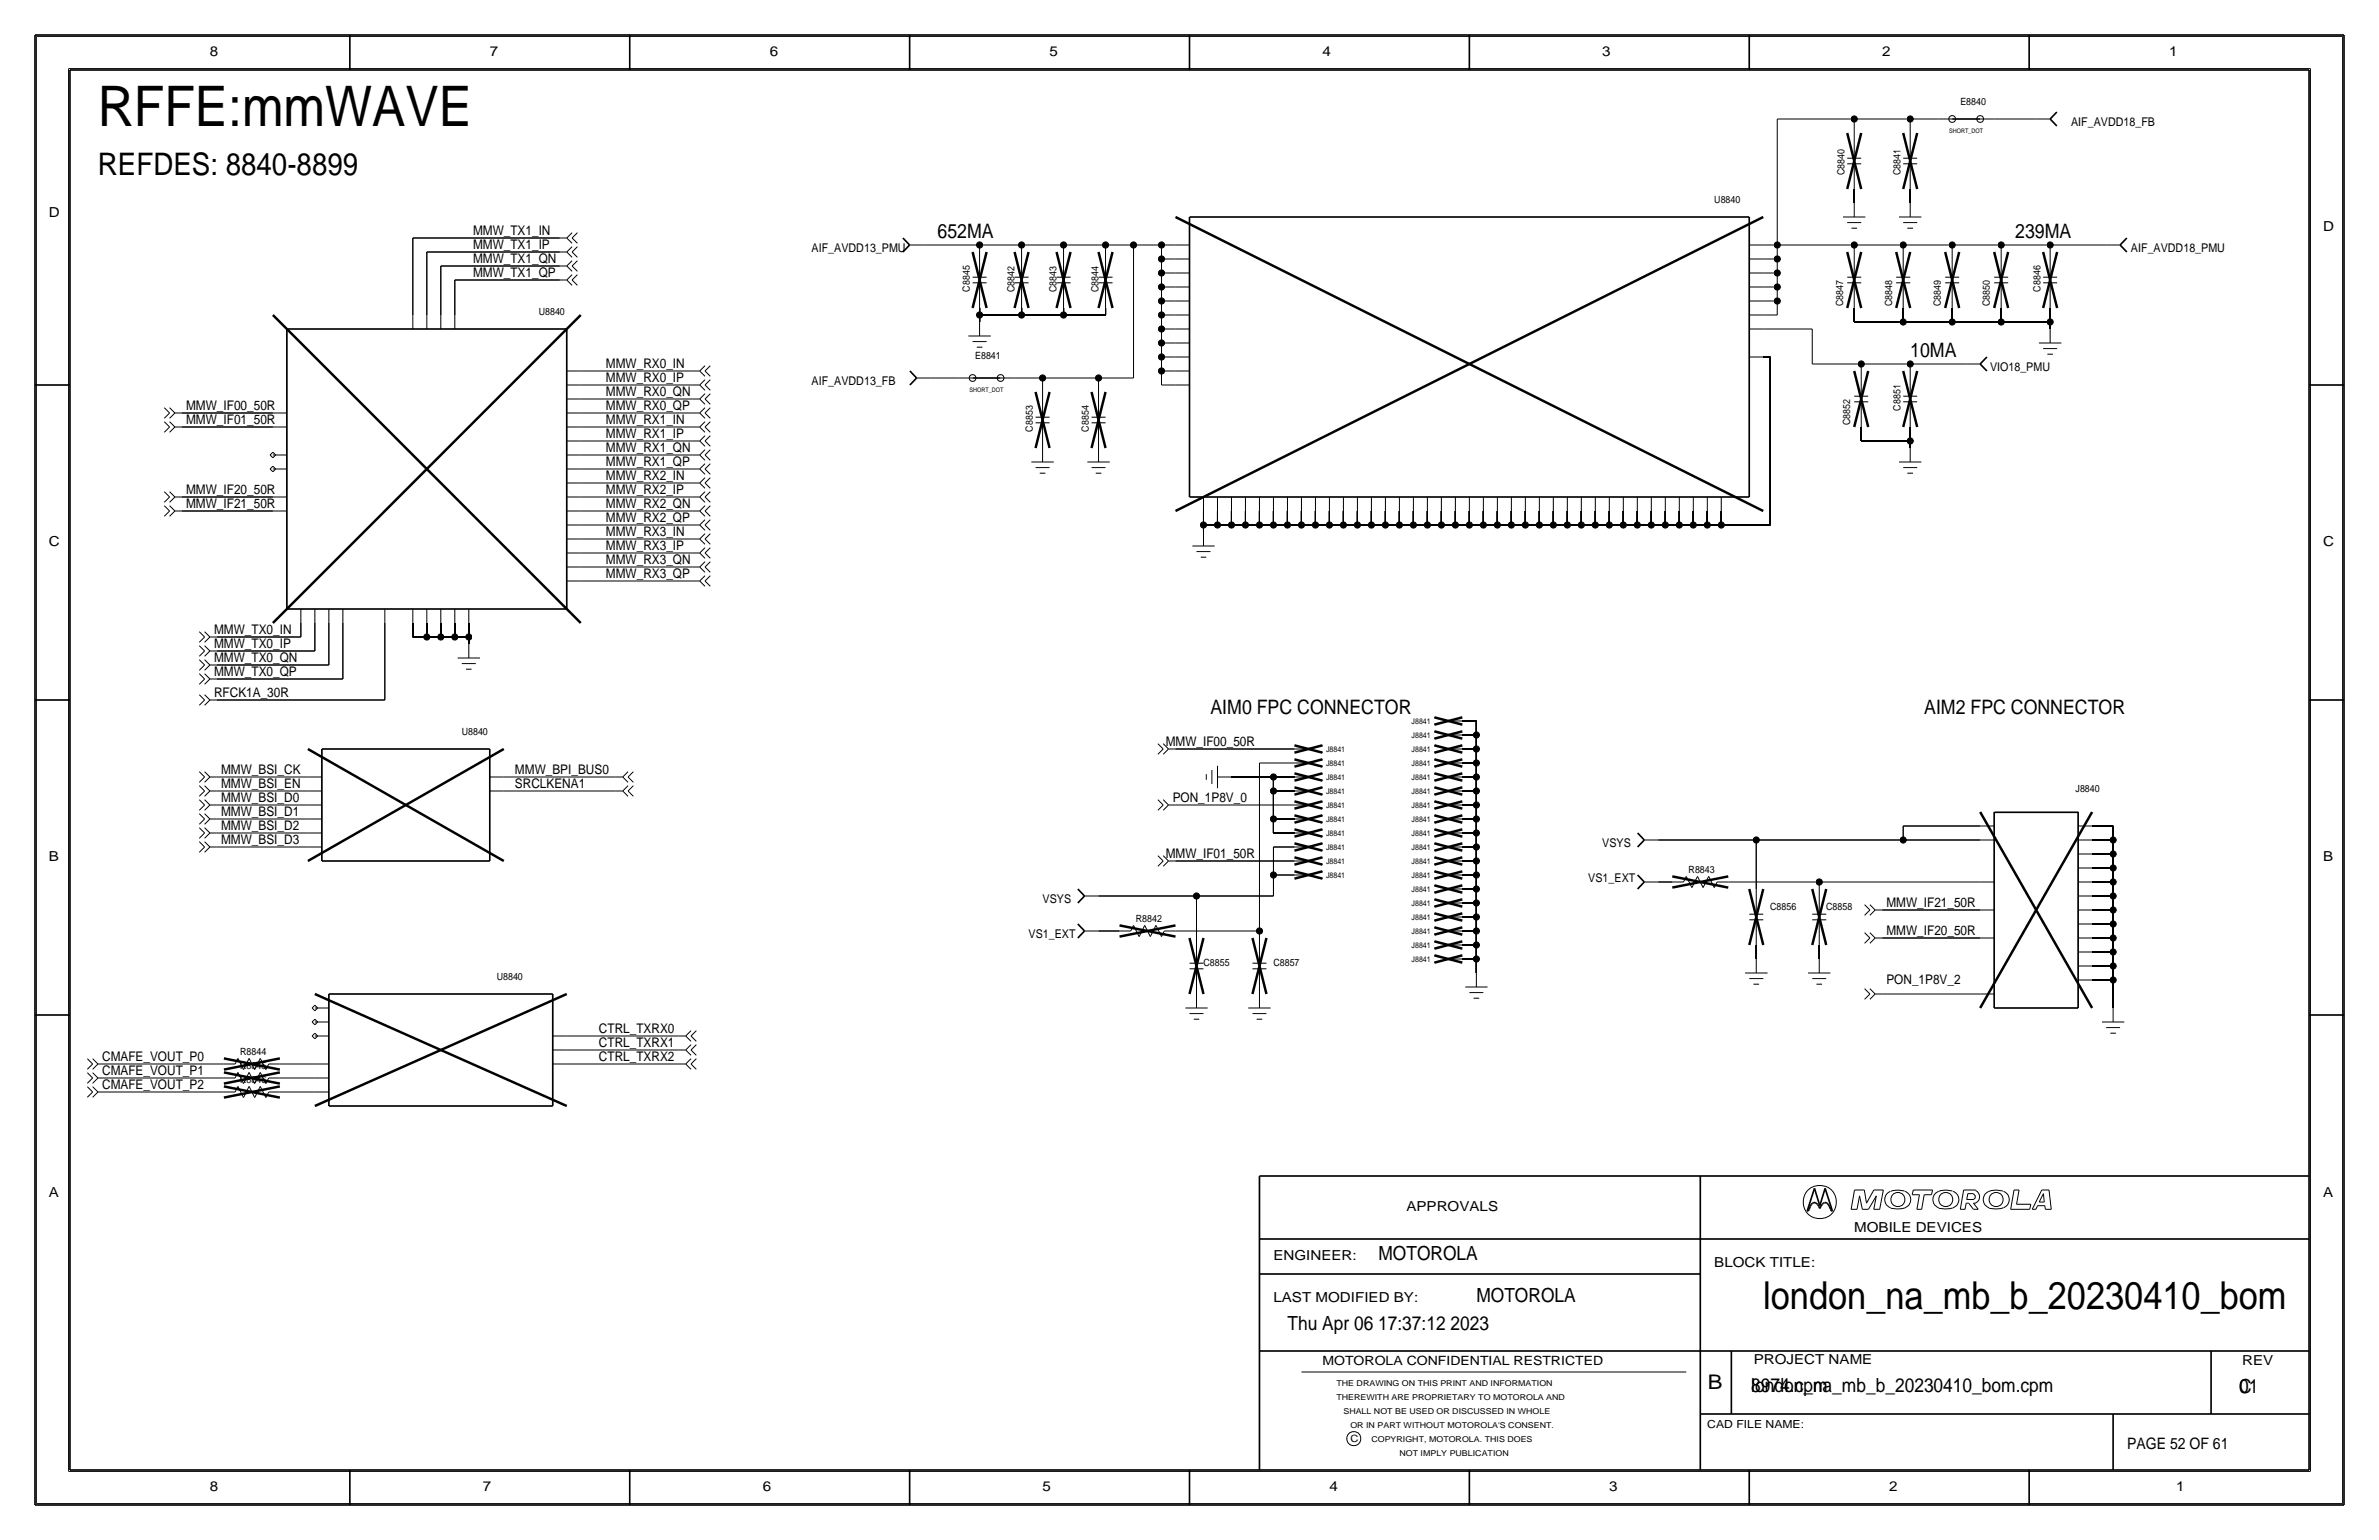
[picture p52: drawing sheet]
<svg xmlns="http://www.w3.org/2000/svg" width="432mm" height="279mm" viewBox="0 0 432 279" stroke-linecap="round" stroke-linejoin="round" font-family="sans-serif">
<defs><g id="words">
<text font-size="10.1" x="17.8" y="22.9">RFFE:mmWAVE</text>
<text font-size="7" x="320" y="237.5">london_na_mb_b_20230410_bom</text>
<text font-size="5.6" x="17.8" y="31.8">REFDES: 8840-8899</text>
<text font-size="3.7" x="310" y="252.1">B</text>
<g font-size="3.6">
<text x="170.2" y="43.2">652MA</text>
<text x="365.8" y="43.2">239MA</text>
<text x="346.7" y="64.8">10MA</text>
<text x="219.7" y="129.5">AIM0 FPC CONNECTOR</text>
<text x="349.2" y="129.5">AIM2 FPC CONNECTOR</text>
</g>
<g font-size="3.5">
<text x="250.2" y="228.6">MOTOROLA</text>
<text x="268" y="236.2">MOTOROLA</text>
<text x="233.7" y="241.3">Thu Apr 06 17:37:12 2023</text>
<text x="317.9" y="252.6">8974.cpm</text>
<text x="317.9" y="252.6">london_na_mb_b_20230410_bom.cpm</text>
<text x="406.4" y="252.7">01</text>
<text x="406.4" y="252.7">C</text>
</g>
<text font-size="2.9" x="386.1" y="262.9">PAGE 52 OF 61</text>
<g font-size="2.5">
<text x="38.1" y="10.2">8</text>
<text x="88.9" y="10.2">7</text>
<text x="139.7" y="10.2">6</text>
<text x="190.5" y="10.2">5</text>
<text x="240" y="10.2">4</text>
<text x="290.8" y="10.2">3</text>
<text x="341.6" y="10.2">2</text>
<text x="393.7" y="10.2">1</text>
<text x="8.9" y="39.4">D</text>
<text x="421.6" y="41.9">D</text>
<text x="8.9" y="99.1">C</text>
<text x="421.6" y="99.1">C</text>
<text x="8.9" y="156.2">B</text>
<text x="421.6" y="156.2">B</text>
<text x="8.9" y="217.2">A</text>
<text x="255.3" y="219.7">APPROVALS</text>
<text x="421.6" y="217.2">A</text>
<text x="336.5" y="223.5">MOBILE DEVICES</text>
<text x="231.1" y="228.6">ENGINEER:</text>
<text x="311.1" y="229.9">BLOCK TITLE:</text>
<text x="231.1" y="236.2">LAST MODIFIED BY:</text>
<text x="318.3" y="247.5">PROJECT NAME</text>
<text x="407" y="247.6">REV</text>
<text x="38.1" y="270.5">8</text>
<text x="87.6" y="270.5">7</text>
<text x="138.4" y="270.5">6</text>
<text x="189.2" y="270.5">5</text>
<text x="241.3" y="270.5">4</text>
<text x="292.1" y="270.5">3</text>
<text x="342.9" y="270.5">2</text>
<text x="395" y="270.5">1</text>
</g>
<g font-size="2.4">
<text x="85.9" y="45.2">MMW_TX1_IP</text>
<text x="85.9" y="47.8">MMW_TX1_QN</text>
<text x="85.9" y="42.7">MMW_TX1_IN</text>
<text x="85.9" y="50.3">MMW_TX1_QP</text>
<text x="110" y="69.3">MMW_RX0_IP</text>
<text x="110" y="66.8">MMW_RX0_IN</text>
<text x="110" y="71.9">MMW_RX0_QN</text>
<text x="33.8" y="77">MMW_IF01_50R</text>
<text x="33.8" y="74.4">MMW_IF00_50R</text>
<text x="110" y="77">MMW_RX1_IN</text>
<text x="110" y="74.4">MMW_RX0_QP</text>
<text x="110" y="79.5">MMW_RX1_IP</text>
<text x="110" y="82">MMW_RX1_QN</text>
<text x="33.8" y="89.7">MMW_IF20_50R</text>
<text x="110" y="84.6">MMW_RX1_QP</text>
<text x="110" y="87.1">MMW_RX2_IN</text>
<text x="110" y="89.7">MMW_RX2_IP</text>
<text x="33.8" y="92.2">MMW_IF21_50R</text>
<text x="110" y="94.7">MMW_RX2_QP</text>
<text x="110" y="92.2">MMW_RX2_QN</text>
<text x="110" y="97.3">MMW_RX3_IN</text>
<text x="110" y="99.8">MMW_RX3_IP</text>
<text x="110" y="104.9">MMW_RX3_QP</text>
<text x="110" y="102.4">MMW_RX3_QN</text>
<text x="38.9" y="117.6">MMW_TX0_IP</text>
<text x="38.9" y="115.1">MMW_TX0_IN</text>
<text x="38.9" y="120.1">MMW_TX0_QN</text>
<text x="38.9" y="122.7">MMW_TX0_QP</text>
<text x="38.9" y="126.5">RFCK1A_30R</text>
<text x="211.6" y="135.4">MMW_IF00_50R</text>
<text x="40.1" y="143">MMW_BSI_EN</text>
<text x="40.1" y="140.5">MMW_BSI_CK</text>
<text x="93.5" y="143">SRCLKENA1</text>
<text x="93.5" y="140.5">MMW_BPI_BUS0</text>
<text x="40.1" y="148.1">MMW_BSI_D1</text>
<text x="40.1" y="145.5">MMW_BSI_D0</text>
<text x="212.9" y="145.5">PON_1P8V_0</text>
<text x="40.1" y="150.6">MMW_BSI_D2</text>
<text x="40.1" y="153.2">MMW_BSI_D3</text>
<text x="211.6" y="155.7">MMW_IF01_50R</text>
<text x="342.4" y="164.6">MMW_IF21_50R</text>
<text x="342.4" y="169.7">MMW_IF20_50R</text>
<text x="342.4" y="178.6">PON_1P8V_2</text>
<text x="108.7" y="187.5">CTRL_TXRX0</text>
<text x="108.7" y="190">CTRL_TXRX1</text>
<text x="18.5" y="192.5">CMAFE_VOUT_P0</text>
<text x="18.5" y="197.6">CMAFE_VOUT_P2</text>
<text x="18.5" y="195.1">CMAFE_VOUT_P1</text>
<text x="108.7" y="192.5">CTRL_TXRX2</text>
</g>
<text font-size="2.3" x="240" y="247.6">MOTOROLA CONFIDENTIAL RESTRICTED</text>
<g font-size="2.2">
<text x="375.9" y="22.9">AIF_AVDD18_FB</text>
<text x="147.3" y="45.7">AIF_AVDD13_PMU</text>
<text x="386.8" y="45.7">AIF_AVDD18_PMU</text>
<text x="147.3" y="69.9">AIF_AVDD13_FB</text>
<text x="361.2" y="67.3">VIO18_PMU</text>
<text x="290.8" y="153.7">VSYS</text>
<text x="288.3" y="160">VS1_EXT</text>
<text x="189.2" y="163.8">VSYS</text>
<text x="186.7" y="170.2">VS1_EXT</text>
</g>
<text font-size="2" x="309.9" y="259.1">CAD FILE NAME:</text>
<g font-size="1.8">
<text x="355.8" y="19.1">E8840</text>
<text x="334.8" y="31.8" transform="rotate(-90 334.8 31.8)">C8840</text>
<text x="344.9" y="31.8" transform="rotate(-90 344.9 31.8)">C8841</text>
<text x="311.1" y="36.8">U8840</text>
<text x="176" y="52.9" transform="rotate(-90 176 52.9)">C8845</text>
<text x="184.1" y="53" transform="rotate(-90 184.1 53)">C8842</text>
<text x="191.8" y="53" transform="rotate(-90 191.8 53)">C8843</text>
<text x="199.4" y="53" transform="rotate(-90 199.4 53)">C8844</text>
<text x="370.3" y="52.9" transform="rotate(-90 370.3 52.9)">C8846</text>
<text x="97.8" y="57.2">U8840</text>
<text x="334.5" y="55.5" transform="rotate(-90 334.5 55.5)">C8847</text>
<text x="343.4" y="55.5" transform="rotate(-90 343.4 55.5)">C8848</text>
<text x="352.3" y="55.5" transform="rotate(-90 352.3 55.5)">C8849</text>
<text x="361.2" y="55.5" transform="rotate(-90 361.2 55.5)">C8850</text>
<text x="177" y="65.2">E8841</text>
<text x="335.8" y="77.1" transform="rotate(-90 335.8 77.1)">C8852</text>
<text x="344.9" y="74.5" transform="rotate(-90 344.9 74.5)">C8851</text>
<text x="187.5" y="78.3" transform="rotate(-90 187.5 78.3)">C8853</text>
<text x="197.6" y="78.3" transform="rotate(-90 197.6 78.3)">C8854</text>
<text x="83.8" y="133.4">U8840</text>
<text x="376.7" y="143.7">J8840</text>
<text x="306.5" y="158.4">R8843</text>
<text x="206.2" y="167.3">R8842</text>
<text x="321.3" y="165.1">C8856</text>
<text x="331.5" y="165.1">C8858</text>
<text x="90.2" y="177.8">U8840</text>
<text x="218.4" y="175.3">C8855</text>
<text x="231.1" y="175.3">C8857</text>
<text x="43.6" y="191.4">R8844</text>
<text x="43.6" y="196.5">R8846</text>
<text x="43.6" y="194">R8845</text>
<text x="245.1" y="261.6">C</text>
</g>
<g font-size="1.5">
<text x="242.6" y="251.5">THE DRAWING ON THIS PRINT AND INFORMATION</text>
<text x="242.6" y="254">THEREWITH ARE PROPRIETARY TO MOTOROLA AND</text>
<text x="243.8" y="256.5">SHALL NOT BE USED OR DISCUSSED IN WHOLE</text>
<text x="245.1" y="259.1">OR IN PART WITHOUT MOTOROLA'S CONSENT.</text>
<text x="248.9" y="261.6">COPYRIGHT, MOTOROLA. THIS DOES</text>
<text x="254" y="264.2">NOT IMPLY PUBLICATION</text>
</g>
<g font-size="1.4">
<text x="256.2" y="131.4">J8841</text>
<text x="240.7" y="136.5">J8841</text>
<text x="256.2" y="136.5">J8841</text>
<text x="256.2" y="134">J8841</text>
<text x="240.7" y="141.6">J8841</text>
<text x="240.7" y="139">J8841</text>
<text x="256.2" y="141.6">J8841</text>
<text x="256.2" y="139">J8841</text>
<text x="240.7" y="146.7">J8841</text>
<text x="240.7" y="149.2">J8841</text>
<text x="240.7" y="144.1">J8841</text>
<text x="256.2" y="149.2">J8841</text>
<text x="256.2" y="146.7">J8841</text>
<text x="256.2" y="144.1">J8841</text>
<text x="240.7" y="151.7">J8841</text>
<text x="240.7" y="154.3">J8841</text>
<text x="256.2" y="154.3">J8841</text>
<text x="256.2" y="151.7">J8841</text>
<text x="240.7" y="159.4">J8841</text>
<text x="240.7" y="156.8">J8841</text>
<text x="256.2" y="161.9">J8841</text>
<text x="256.2" y="156.8">J8841</text>
<text x="256.2" y="159.4">J8841</text>
<text x="256.2" y="167">J8841</text>
<text x="256.2" y="164.4">J8841</text>
<text x="256.2" y="169.5">J8841</text>
<text x="256.2" y="172.1">J8841</text>
<text x="256.2" y="174.6">J8841</text>
</g>
<g font-size="1.1">
<text x="353.8" y="24.1">SHORT_DOT</text>
<text x="176" y="71.1">SHORT_DOT</text>
</g>
</g></defs>
<!-- layer: Nets -->
<g fill="none" stroke="#000" stroke-width=".18">
<path d="M322.6 21.6h13.9zM322.6 21.6v22.8zM336.5 34.3v2.5zM336.5 21.6v2.5zM336.5 21.6h10.2zM346.7 34.3v2.5zM346.7 21.6h5.1zM346.7 21.6v2.5zM361.9 21.6h7.7zM74.9 43.2v14zM74.9 43.2h26.7zM77.5 45.7v11.5z"/>
<path d="M77.5 45.7h24.1zM80 48.3v8.9zM80 48.3h21.6zM82.5 50.8v6.4zM82.5 50.8h19.1zM167.6 44.4h10.2zM177.8 57.2v1.2zM177.8 55.9v1.3zM177.8 57.2h7.6zM177.8 44.4v1.3zM177.8 44.4h7.6zM185.4 55.9v1.3z"/>
<path d="M185.4 57.2h7.6zM185.4 44.4v1.3zM185.4 44.4h7.6zM193 55.9v1.3zM193 57.2h7.7zM193 44.4v1.3zM193 44.4h7.7zM200.7 55.9v1.3zM200.7 44.4v1.3zM200.7 44.4h5zM205.7 44.4v24.2zM205.7 44.4h5.1z"/>
<path d="M210.8 44.4h2.6zM210.8 44.4v2.6zM210.8 47h2.6zM210.8 47v2.5zM210.8 49.5h2.6zM210.8 49.5v2.6zM210.8 52.1h2.6zM210.8 52.1v2.5zM210.8 54.6h2.6zM210.8 54.6v2.6zM210.8 57.2h2.6zM210.8 57.2v2.5z"/>
<path d="M210.8 59.7h2.6zM210.8 59.7v2.5zM320 59.7h8.9zM320 44.4h2.6zM320 47h2.6zM320 49.5h2.6zM320 52.1h2.6zM320 54.6h2.6zM320 57.2h2.6zM322.6 44.4h13.9zM322.6 44.4v2.6zM322.6 47v2.5z"/>
<path d="M322.6 49.5v2.6zM322.6 52.1v2.5zM322.6 54.6v2.6zM328.9 59.7v6.3zM336.5 55.9v2.5zM336.5 58.4h8.9zM336.5 44.4v1.3zM336.5 44.4h8.9zM345.4 55.9v2.5zM345.4 58.4h8.9zM345.4 44.4v1.3zM345.4 44.4h8.9z"/>
<path d="M354.3 55.9v2.5zM354.3 58.4h8.9zM354.3 44.4v1.3zM354.3 44.4h8.9zM363.2 55.9v2.5zM363.2 58.4h8.9zM363.2 44.4v1.3zM363.2 44.4h8.9zM372.1 58.4v1.3zM372.1 55.9v2.5zM372.1 44.4v1.3zM372.1 44.4h10.2z"/>
<path d="M33 77.5h16.5zM33 74.9h16.5zM105.4 67.3h20.3zM105.4 69.8h20.3zM105.4 74.9h20.3zM105.4 77.5h20.3zM105.4 72.4h20.3zM168.9 68.6h5.1zM184.1 68.6h5.1zM189.2 68.6v2.5zM189.2 68.6h10.2zM199.4 68.6v2.5z"/>
<path d="M199.4 68.6h6.3zM210.8 62.2h2.6zM210.8 64.8h2.6zM210.8 62.2v2.6zM210.8 64.8v2.5zM210.8 67.3h2.6zM210.8 67.3v2.5zM210.8 69.8h2.6zM320 64.8h1.3zM321.3 64.8v30.4zM328.9 66h8.9zM337.8 77.5v2.5z"/>
<path d="M337.8 66v1.3zM337.8 66h8.9zM346.7 77.5v2.5zM346.7 66v1.3zM346.7 66h10.2zM33 92.7h16.5zM33 90.2h16.5zM105.4 82.5h20.3zM105.4 85.1h20.3zM105.4 97.8h20.3zM105.4 80h20.3zM105.4 90.2h20.3z"/>
<path d="M105.4 87.6h20.3zM105.4 92.7h20.3zM105.4 95.2h20.3zM218.4 95.2v1.3zM218.4 92.7v2.5zM218.4 95.2h2.6zM221 92.7v2.5zM221 95.2h2.5zM223.5 92.7v2.5zM223.5 95.2h2.6zM226.1 92.7v2.5zM226.1 95.2h2.5z"/>
<path d="M228.6 92.7v2.5zM228.6 95.2h2.5zM231.1 92.7v2.5zM231.1 95.2h2.6zM233.7 92.7v2.5zM233.7 95.2h2.5zM236.2 92.7v2.5zM236.2 95.2h2.6zM238.8 92.7v2.5zM238.8 95.2h2.5zM241.3 92.7v2.5zM241.3 95.2h2.5z"/>
<path d="M243.8 92.7v2.5zM243.8 95.2h2.6zM246.4 92.7v2.5zM246.4 95.2h2.5zM248.9 92.7v2.5zM248.9 95.2h2.6zM251.5 92.7v2.5zM251.5 95.2h2.5zM254 95.2h2.5zM254 92.7v2.5zM256.5 92.7v2.5zM256.5 95.2h2.6z"/>
<path d="M259.1 92.7v2.5zM259.1 95.2h2.5zM261.6 92.7v2.5zM261.6 95.2h2.6zM264.2 95.2h2.5zM264.2 92.7v2.5zM266.7 92.7v2.5zM266.7 95.2h2.5zM269.2 92.7v2.5zM269.2 95.2h2.6zM271.8 92.7v2.5zM271.8 95.2h2.5z"/>
<path d="M274.3 92.7v2.5zM274.3 95.2h2.6zM276.9 92.7v2.5zM276.9 95.2h2.5zM279.4 92.7v2.5zM279.4 95.2h2.5zM281.9 92.7v2.5zM281.9 95.2h2.6zM284.5 92.7v2.5zM284.5 95.2h2.5zM287 92.7v2.5zM287 95.2h2.6z"/>
<path d="M289.6 92.7v2.5zM289.6 95.2h2.5zM292.1 92.7v2.5zM292.1 95.2h2.5zM294.6 92.7v2.5zM294.6 95.2h2.6zM297.2 92.7v2.5zM297.2 95.2h2.5zM299.7 95.2h2.6zM299.7 92.7v2.5zM302.3 92.7v2.5zM302.3 95.2h2.5z"/>
<path d="M304.8 92.7v2.5zM304.8 95.2h2.5zM307.3 92.7v2.5zM307.3 95.2h2.6zM309.9 92.7v2.5zM309.9 95.2h2.5zM312.4 92.7v2.5zM312.4 95.2h8.9zM337.8 80h8.9zM346.7 80v1.3zM39.4 118.1h17.7zM39.4 115.6h15.2z"/>
<path d="M54.6 113v2.6zM57.1 113v5.1zM59.7 113v7.7zM62.2 113v10.2zM69.8 113v14zM74.9 115.6h2.6zM74.9 113v2.6zM77.5 115.6h2.5zM77.5 113v2.6zM80 115.6h2.5zM80 113v2.6zM82.5 115.6h2.6z"/>
<path d="M82.5 113v2.6zM85.1 115.6v1.2zM85.1 113v2.6zM105.4 105.4h20.3zM105.4 102.9h20.3zM105.4 100.3h20.3zM39.4 127h30.4zM39.4 123.2h22.8zM39.4 120.7h20.3zM213.4 135.9h21.5zM228.6 138.4v30.5zM228.6 138.4h6.3z"/>
<path d="M265.4 138.4h2.6zM265.4 135.9h2.6zM265.4 130.8h2.6zM265.4 133.3h2.6zM268 138.4v2.6zM268 135.9v2.5zM268 133.3v2.6zM268 130.8v2.5zM39.4 148.6h16.5zM39.4 153.7h16.5zM39.4 143.5h16.5zM39.4 151.1h16.5z"/>
<path d="M39.4 146h16.5zM39.4 141h16.5zM91.4 141h20.4zM91.4 143.5h20.4zM213.4 146h21.5zM213.4 156.2h21.5zM223.5 141h7.6zM231.1 151.1h3.8zM231.1 148.6v2.5zM231.1 148.6h3.8zM231.1 143.5v5.1zM231.1 143.5h3.8z"/>
<path d="M231.1 141v2.5zM231.1 141h3.8zM231.1 158.8v3.8zM231.1 158.8h3.8zM231.1 153.7v5.1zM231.1 153.7h3.8zM265.4 158.8h2.6zM265.4 156.2h2.6zM265.4 153.7h2.6zM265.4 151.1h2.6zM265.4 148.6h2.6zM265.4 146h2.6z"/>
<path d="M265.4 143.5h2.6zM265.4 141h2.6zM268 158.8v2.5zM268 156.2v2.6zM268 153.7v2.5zM268 151.1v2.6zM268 148.6v2.5zM268 146v2.6zM268 143.5v2.5zM268 141v2.5zM301 152.4h17.8zM318.8 152.4v8.9z"/>
<path d="M318.8 152.4h26.6zM345.4 149.9h14zM345.4 149.9v2.5zM345.4 152.4h14zM379.7 157.5h3.8zM379.7 154.9h3.8zM379.7 152.4h3.8zM379.7 149.9h3.8zM383.5 157.5v2.5zM383.5 154.9v2.6zM383.5 152.4v2.5zM383.5 149.9v2.5z"/>
<path d="M199.4 168.9h3.8zM199.4 162.6h17.8zM213.4 168.9h15.2zM217.2 162.6v7.6zM217.2 162.6h13.9zM228.6 168.9v1.3zM265.4 174h2.6zM265.4 171.4h2.6zM265.4 168.9h2.6zM265.4 166.4h2.6zM265.4 163.8h2.6zM265.4 161.3h2.6z"/>
<path d="M268 174v2.5zM268 171.4v2.6zM268 168.9v2.5zM268 166.4v2.5zM268 163.8v2.6zM268 161.3v2.5zM301 160h2.5zM313.7 160h16.5zM318.8 171.4v2.6zM330.2 171.4v2.6zM330.2 160v1.3zM330.2 160h29.2z"/>
<path d="M341.6 165.1h17.8zM341.6 170.2h17.8zM379.7 177.8h3.8zM379.7 175.3h3.8zM379.7 172.7h3.8zM379.7 170.2h3.8zM379.7 167.6h3.8zM379.7 165.1h3.8zM379.7 162.6h3.8zM379.7 160h3.8zM383.5 177.8v5.1zM383.5 175.3v2.5z"/>
<path d="M383.5 172.7v2.6zM383.5 170.2v2.5zM383.5 167.6v2.6zM383.5 165.1v2.5zM383.5 162.6v2.5zM383.5 160v2.6zM19 198.1h21.6zM19 193h21.6zM19 195.6h21.6zM50.8 193h6.3zM50.8 198.1h6.3zM50.8 195.6h6.3z"/>
<path d="M102.9 190.5h20.3zM102.9 193h20.3zM102.9 188h20.3zM341.6 180.3h17.8z"/>
</g>
<g fill="#000" stroke="#000" stroke-width=".18">
<circle cx="336.5" cy="21.6" r=".56"/>
<circle cx="346.7" cy="21.6" r=".56"/>
<circle cx="177.8" cy="44.4" r=".56"/>
<circle cx="177.8" cy="57.1" r=".56"/>
<circle cx="185.4" cy="57.1" r=".56"/>
<circle cx="185.4" cy="44.4" r=".56"/>
<circle cx="193" cy="57.1" r=".56"/>
<circle cx="193" cy="44.4" r=".56"/>
<circle cx="200.7" cy="44.4" r=".56"/>
<circle cx="205.7" cy="44.4" r=".56"/>
<circle cx="210.8" cy="54.6" r=".56"/>
<circle cx="210.8" cy="47" r=".56"/>
<circle cx="210.8" cy="49.5" r=".56"/>
<circle cx="210.8" cy="52.1" r=".56"/>
<circle cx="210.8" cy="57.1" r=".56"/>
<circle cx="210.8" cy="59.7" r=".56"/>
<circle cx="210.8" cy="44.4" r=".56"/>
<circle cx="322.6" cy="44.4" r=".56"/>
<circle cx="322.6" cy="47" r=".56"/>
<circle cx="322.6" cy="49.5" r=".56"/>
<circle cx="322.6" cy="52.1" r=".56"/>
<circle cx="322.6" cy="54.6" r=".56"/>
<circle cx="336.5" cy="44.4" r=".56"/>
<circle cx="345.4" cy="44.4" r=".56"/>
<circle cx="345.4" cy="58.4" r=".56"/>
<circle cx="354.3" cy="58.4" r=".56"/>
<circle cx="354.3" cy="44.4" r=".56"/>
<circle cx="363.2" cy="44.4" r=".56"/>
<circle cx="363.2" cy="58.4" r=".56"/>
<circle cx="372.1" cy="44.4" r=".56"/>
<circle cx="372.1" cy="58.4" r=".56"/>
<circle cx="189.2" cy="68.6" r=".56"/>
<circle cx="199.4" cy="68.6" r=".56"/>
<circle cx="210.8" cy="62.2" r=".56"/>
<circle cx="210.8" cy="64.8" r=".56"/>
<circle cx="210.8" cy="67.3" r=".56"/>
<circle cx="337.8" cy="66" r=".56"/>
<circle cx="346.7" cy="66" r=".56"/>
<circle cx="218.4" cy="95.2" r=".56"/>
<circle cx="221" cy="95.2" r=".56"/>
<circle cx="223.5" cy="95.2" r=".56"/>
<circle cx="226.1" cy="95.2" r=".56"/>
<circle cx="228.6" cy="95.2" r=".56"/>
<circle cx="231.1" cy="95.2" r=".56"/>
<circle cx="233.7" cy="95.2" r=".56"/>
<circle cx="236.2" cy="95.2" r=".56"/>
<circle cx="238.8" cy="95.2" r=".56"/>
<circle cx="241.3" cy="95.2" r=".56"/>
<circle cx="243.8" cy="95.2" r=".56"/>
<circle cx="246.4" cy="95.2" r=".56"/>
<circle cx="248.9" cy="95.2" r=".56"/>
<circle cx="251.5" cy="95.2" r=".56"/>
<circle cx="254" cy="95.2" r=".56"/>
<circle cx="256.5" cy="95.2" r=".56"/>
<circle cx="259.1" cy="95.2" r=".56"/>
<circle cx="261.6" cy="95.2" r=".56"/>
<circle cx="264.2" cy="95.2" r=".56"/>
<circle cx="266.7" cy="95.2" r=".56"/>
<circle cx="269.2" cy="95.2" r=".56"/>
<circle cx="271.8" cy="95.2" r=".56"/>
<circle cx="274.3" cy="95.2" r=".56"/>
<circle cx="276.9" cy="95.2" r=".56"/>
<circle cx="279.4" cy="95.2" r=".56"/>
<circle cx="281.9" cy="95.2" r=".56"/>
<circle cx="284.5" cy="95.2" r=".56"/>
<circle cx="287" cy="95.2" r=".56"/>
<circle cx="289.6" cy="95.2" r=".56"/>
<circle cx="292.1" cy="95.2" r=".56"/>
<circle cx="294.6" cy="95.2" r=".56"/>
<circle cx="297.2" cy="95.2" r=".56"/>
<circle cx="299.7" cy="95.2" r=".56"/>
<circle cx="302.3" cy="95.2" r=".56"/>
<circle cx="304.8" cy="95.2" r=".56"/>
<circle cx="307.3" cy="95.2" r=".56"/>
<circle cx="309.9" cy="95.2" r=".56"/>
<circle cx="312.4" cy="95.2" r=".56"/>
<circle cx="346.7" cy="80" r=".56"/>
<circle cx="77.5" cy="115.6" r=".56"/>
<circle cx="80" cy="115.6" r=".56"/>
<circle cx="82.5" cy="115.6" r=".56"/>
<circle cx="85.1" cy="115.6" r=".56"/>
<circle cx="268" cy="138.4" r=".56"/>
<circle cx="268" cy="135.9" r=".56"/>
<circle cx="268" cy="133.3" r=".56"/>
<circle cx="231.1" cy="148.6" r=".56"/>
<circle cx="231.1" cy="143.5" r=".56"/>
<circle cx="231.1" cy="141" r=".56"/>
<circle cx="231.1" cy="158.7" r=".56"/>
<circle cx="268" cy="153.7" r=".56"/>
<circle cx="268" cy="158.7" r=".56"/>
<circle cx="268" cy="151.1" r=".56"/>
<circle cx="268" cy="143.5" r=".56"/>
<circle cx="268" cy="141" r=".56"/>
<circle cx="268" cy="146" r=".56"/>
<circle cx="268" cy="148.6" r=".56"/>
<circle cx="268" cy="156.2" r=".56"/>
<circle cx="318.8" cy="152.4" r=".56"/>
<circle cx="345.4" cy="152.4" r=".56"/>
<circle cx="383.5" cy="154.9" r=".56"/>
<circle cx="383.5" cy="157.5" r=".56"/>
<circle cx="383.5" cy="152.4" r=".56"/>
<circle cx="217.2" cy="162.6" r=".56"/>
<circle cx="228.6" cy="168.9" r=".56"/>
<circle cx="268" cy="163.8" r=".56"/>
<circle cx="268" cy="161.3" r=".56"/>
<circle cx="268" cy="174" r=".56"/>
<circle cx="268" cy="166.4" r=".56"/>
<circle cx="268" cy="171.4" r=".56"/>
<circle cx="268" cy="168.9" r=".56"/>
<circle cx="330.2" cy="160" r=".56"/>
<circle cx="383.5" cy="160" r=".56"/>
<circle cx="383.5" cy="167.6" r=".56"/>
<circle cx="383.5" cy="170.2" r=".56"/>
<circle cx="383.5" cy="172.7" r=".56"/>
<circle cx="383.5" cy="177.8" r=".56"/>
<circle cx="383.5" cy="175.3" r=".56"/>
<circle cx="383.5" cy="165.1" r=".56"/>
<circle cx="383.5" cy="162.6" r=".56"/>
</g>
<!-- layer: Components -->
<g fill="none" stroke="#000" stroke-width=".18">
<path d="M334.5 39.4h4.1zM335.3 29.7h2.5zM335.3 28.7h2.5zM336.5 24.1v4.6zM336.5 29.7v4.6zM336.5 36.8v2.6zM344.7 39.4h4zM345.4 29.7h2.6zM345.4 28.7h2.6zM346.7 24.1v4.6zM346.7 29.7v4.6zM346.7 36.8v2.6z"/>
<path d="M351.8 21.6h2.5zM359.4 21.6h2.5zM369.6 21.6h2.5zM74.9 57.2v2.5zM77.5 57.2v2.5zM80 57.2v2.5zM82.5 57.2v2.5zM101.6 43.2h1.3zM101.6 45.7h1.3zM101.6 48.3h1.3zM101.6 50.8h1.3zM102.9 43.2l.9 .9z"/>
<path d="M102.9 45.7l.9-.9zM102.9 45.7l.9 1zM102.9 48.3l.9-1zM102.9 48.3l.9 .9zM102.9 50.8l.9-1zM102.9 50.8l.9 1zM103.8 43.2l1 .9zM103.8 42.2l-.9 1zM103.8 45.7l1 1zM103.8 45.7l1-.9zM103.8 48.3l1 .9zM103.8 48.3l1-1z"/>
<path d="M103.8 50.8l1 1zM103.8 50.8l1-1zM104.8 42.2l-1 1zM165.1 44.4h2.5zM176.5 50.3h2.6zM176.5 51.3h2.6zM177.8 58.4v2.6zM177.8 51.3v4.6zM177.8 45.7v4.6zM184.1 50.3h2.6zM184.1 51.3h2.6zM185.4 51.3v4.6z"/>
<path d="M185.4 45.7v4.6zM191.8 50.3h2.5zM191.8 51.3h2.5zM193 51.3v4.6zM193 45.7v4.6zM199.4 50.3h2.5zM199.4 51.3h2.5zM200.7 51.3v4.6zM200.7 45.7v4.6zM213.4 59.7h2.5zM213.4 57.2h2.5zM213.4 54.6h2.5z"/>
<path d="M213.4 52.1h2.5zM213.4 49.5h2.5zM213.4 47h2.5zM213.4 44.4h2.5zM317.5 59.7h2.5zM317.5 57.2h2.5zM317.5 54.6h2.5zM317.5 52.1h2.5zM317.5 49.5h2.5zM317.5 47h2.5zM317.5 44.4h2.5zM335.3 40.4h2.5z"/>
<path d="M335.3 50.3h2.5zM335.3 51.3h2.5zM336 41.4h1.1zM336.5 51.3v4.6zM336.5 45.7v4.6zM344.2 50.3h2.5zM344.2 51.3h2.5zM345.4 40.4h2.6zM345.4 51.3v4.6zM345.4 45.7v4.6zM346.2 41.4h1zM353.1 50.3h2.5z"/>
<path d="M353.1 51.3h2.5zM354.3 51.3v4.6zM354.3 45.7v4.6zM361.9 50.3h2.6zM361.9 51.3h2.6zM363.2 51.3v4.6zM363.2 45.7v4.6zM370.8 50.3h2.6zM370.8 51.3h2.6zM372.1 51.3v4.6zM372.1 45.7v4.6zM372.1 59.7v2.5z"/>
<path d="M382.3 44.4h2.5zM29.8 76.5l1 1zM29.8 75.9l1-1zM29.8 74l1 .9zM30.8 77.5l-1 .9zM30.8 76.5l.9 1zM30.8 74l.9 .9zM30.8 75.9l.9-1zM31.7 77.5l-.9 .9zM31.7 77.5h1.3zM31.7 74.9h1.3zM49.5 77.5h2.6z"/>
<path d="M49.5 74.9h2.6zM102.9 77.5h2.5zM102.9 74.9h2.5zM102.9 72.4h2.5zM102.9 69.8h2.5zM102.9 67.3h2.5zM125.7 67.3h1.3zM125.7 69.8h1.3zM125.7 72.4h1.3zM125.7 74.9h1.3zM125.7 77.5h1.3zM127 67.3l1-1z"/>
<path d="M127 67.3l1 1zM127 69.8l1-.9zM127 69.8l1 1zM127 72.4l1 1zM127 74.9l1 1zM127 77.5l1-1zM127 77.5l1 .9zM128 67.3l.9 1zM128 67.3l.9-1zM128 69.8l.9 1zM128 69.8l.9-.9zM128 72.4l.9 1z"/>
<path d="M128 71.4l-1 1zM128 74.9l.9 1zM128 74l-1 .9zM128 77.5l.9 .9zM128 77.5l.9-1zM128.9 71.4l-.9 1zM128.9 74l-.9 .9zM166.4 68.6h2.5zM174 68.6h2.5zM175.8 61h4zM176.5 62h2.6zM177.3 63h1z"/>
<path d="M181.6 68.6h2.5zM188 75.7h2.5zM188 76.7h2.5zM189.2 76.7v4.6zM189.2 71.1v4.6zM198.1 75.7h2.6zM198.1 76.7h2.6zM199.4 76.7v4.6zM199.4 71.1v4.6zM213.4 67.3h2.5zM213.4 64.8h2.5zM213.4 62.2h2.5z"/>
<path d="M213.4 69.8h2.5zM317.5 64.8h2.5zM336.5 71.9h2.6zM336.5 72.9h2.6zM337.8 72.9v4.6zM337.8 67.3v4.6zM345.4 71.9h2.6zM345.4 72.9h2.6zM346.7 72.9v4.6zM346.7 67.3v4.6zM356.9 66h2.5zM370.1 62.2h4z"/>
<path d="M370.8 63.2h2.6zM371.6 64.3h1zM29.8 89.2l1 1zM29.8 91.7l1 1zM30.8 90.2l-1 .9zM30.8 89.2l.9 1zM30.8 92.7l-1 1zM30.8 91.7l.9 1zM31.7 90.2l-.9 .9zM31.7 90.2h1.3zM31.7 92.7l-.9 1zM31.7 92.7h1.3z"/>
<path d="M49 85.1l.5-.5zM49 85.1l.5 .5zM49 82.5l.5-.5zM49 82.5l.5 .6zM49.5 92.7h2.6zM49.5 90.2h2.6zM49.5 85.1h2.6zM49.5 82.5h2.6zM49.5 84.6l.5 .5zM49.5 82l.5 .5zM50 85.1l-.5 .5zM50 82.5l-.5 .6z"/>
<path d="M102.9 97.8h2.5zM102.9 95.2h2.5zM102.9 92.7h2.5zM102.9 90.2h2.5zM102.9 87.6h2.5zM102.9 80h2.5zM102.9 82.5h2.5zM102.9 85.1h2.5zM125.7 80h1.3zM125.7 82.5h1.3zM125.7 85.1h1.3zM125.7 87.6h1.3z"/>
<path d="M125.7 90.2h1.3zM125.7 92.7h1.3zM125.7 95.2h1.3zM125.7 97.8h1.3zM127 80l1-1zM127 80l1 1zM127 82.5l1-.9zM127 82.5l1 1zM127 85.1l1 1zM127 87.6l1 1zM127 90.2l1-1zM127 90.2l1 .9z"/>
<path d="M127 92.7l1-1zM127 92.7l1 1zM127 95.2l1-.9zM127 95.2l1 1zM127 97.8l1 1zM128 80l.9 1zM128 80l.9-1zM128 82.5l.9 1zM128 82.5l.9-.9zM128 85.1l.9 1zM128 84.1l-1 1zM128 87.6l.9 1z"/>
<path d="M128 86.7l-1 .9zM128 90.2l.9 .9zM128 90.2l.9-1zM128 92.7l.9 1zM128 92.7l.9-1zM128 95.2l.9 1zM128 95.2l.9-.9zM128 97.8l.9 1zM128 96.8l-1 1zM128 99.4l-1 .9zM128.9 84.1l-.9 1zM128.9 86.7l-.9 .9z"/>
<path d="M128.9 96.8l-.9 1zM128.9 99.4l-.9 .9zM187.2 83.8h4.1zM188 84.8h2.5zM188.7 85.9h1zM189.2 81.3v2.5zM197.4 83.8h4zM198.1 84.8h2.6zM198.9 85.9h1zM199.4 81.3v2.5zM216.4 99.1h4.1zM218.4 96.5v2.6z"/>
<path d="M218.4 90.2v2.5zM221 90.2v2.5zM223.5 90.2v2.5zM226.1 90.2v2.5zM228.6 90.2v2.5zM231.1 90.2v2.5zM233.7 90.2v2.5zM236.2 90.2v2.5zM238.8 90.2v2.5zM241.3 90.2v2.5zM243.8 90.2v2.5zM246.4 90.2v2.5z"/>
<path d="M248.9 90.2v2.5zM251.5 90.2v2.5zM254 90.2v2.5zM256.5 90.2v2.5zM259.1 90.2v2.5zM261.6 90.2v2.5zM264.2 90.2v2.5zM266.7 90.2v2.5zM269.2 90.2v2.5zM271.8 90.2v2.5zM274.3 90.2v2.5zM276.9 90.2v2.5z"/>
<path d="M279.4 90.2v2.5zM281.9 90.2v2.5zM284.5 90.2v2.5zM287 90.2v2.5zM289.6 90.2v2.5zM292.1 90.2v2.5zM294.6 90.2v2.5zM297.2 90.2v2.5zM299.7 90.2v2.5zM302.3 90.2v2.5zM304.8 90.2v2.5zM307.3 90.2v2.5z"/>
<path d="M309.9 90.2v2.5zM312.4 90.2v2.5zM344.7 83.8h4zM345.4 84.8h2.6zM346.2 85.9h1zM346.7 81.3v2.5zM36.2 114.6l.9 1zM36.2 117.1l.9 1zM36.2 119.7l.9 1zM37.1 115.6l-.9 .9zM37.1 114.6l1 1zM37.1 116.5l1-.9z"/>
<path d="M37.1 118.1l-.9 1zM37.1 117.1l1 1zM37.1 119.7l1 1zM38.1 115.6h1.3zM38.1 118.1l-1 1zM38.1 118.1h1.3zM54.6 110.5v2.5zM57.1 110.5v2.5zM59.7 110.5v2.5zM62.2 110.5v2.5zM69.8 110.5v2.5zM74.9 110.5v2.5z"/>
<path d="M77.5 110.5v2.5zM80 110.5v2.5zM82.5 110.5v2.5zM83.1 119.4h4zM85.1 116.8v2.6zM85.1 110.5v2.5zM102.9 105.4h2.5zM102.9 102.9h2.5zM102.9 100.3h2.5zM125.7 100.3h1.3zM125.7 102.9h1.3zM125.7 105.4h1.3z"/>
<path d="M127 100.3l1 1zM127 102.9l1 .9zM127 105.4l1-1zM127 105.4l1 1zM128 100.3l.9 1zM128 102.9l.9 .9zM128 101.9l-1 1zM128 105.4l.9 1zM128 105.4l.9-1zM128.9 101.9l-.9 1zM217.2 100.1h2.5zM217.9 101.1h1z"/>
<path d="M36.2 122.2l.9 1zM36.2 126l.9 1zM37.1 120.7l-.9 .9zM37.1 123.2l-.9 1zM37.1 122.2l1 1zM37.1 124.2l1-1zM37.1 127l-.9 1zM37.1 126l1 1zM38.1 120.7l-1 .9zM38.1 120.7h1.3zM38.1 123.2h1.3zM38.1 127l-1 1z"/>
<path d="M38.1 127h1.3zM83.8 120.4h2.6zM84.6 121.4h1zM210.2 134.9l.9 1zM211.1 135.9l-.9 1zM211.1 134.9l1 1zM211.1 136.9l1-1zM212.1 135.9h1.3zM220 139.7v2.5zM221 138.9v4.1zM234.9 138.4h2.6zM234.9 135.9h2.6z"/>
<path d="M237.5 138.4l2.5-.6zM237.5 138.4l2.5 .7zM237.5 135.9l2.5-.7zM237.5 135.9l2.5 .7zM260.3 135.2l2.6 .7zM260.3 136.6l2.6-.7zM260.3 137.8l2.6 .6zM260.3 139.1l2.6-.7zM260.3 132.7l2.6 .6zM260.3 134l2.6-.7zM260.3 130.1l2.6 .7zM260.3 131.5l2.6-.7z"/>
<path d="M262.9 135.9h2.5zM262.9 138.4h2.5zM262.9 133.3h2.5zM262.9 130.8h2.5zM36.2 152.7l.9 1zM36.2 140l.9 1zM36.2 142.5l.9 1zM36.2 145.1l.9 .9zM36.2 152.1l.9-1zM36.2 150.2l.9 .9zM36.2 147.6l.9 1zM37.1 153.7l-.9 .9z"/>
<path d="M37.1 152.7l1 1zM37.1 154.6l1-.9zM37.1 141l-.9 .9zM37.1 140l1 1zM37.1 141.9l1-.9zM37.1 143.5l-.9 1zM37.1 142.5l1 1zM37.1 146l-.9 1zM37.1 145.1l1 .9zM37.1 150.2l1 .9zM37.1 152.1l1-1zM37.1 148.6l-.9 1z"/>
<path d="M37.1 147.6l1 1zM37.1 149.6l1-1zM38.1 153.7h1.3zM38.1 141h1.3zM38.1 143.5l-1 1zM38.1 143.5h1.3zM38.1 146l-1 1zM38.1 146h1.3zM38.1 151.1h1.3zM38.1 148.6h1.3zM55.9 153.7h2.5zM55.9 151.1h2.5z"/>
<path d="M55.9 148.6h2.5zM55.9 146h2.5zM55.9 143.5h2.5zM55.9 141h2.5zM88.9 143.5h2.5zM88.9 141h2.5zM111.8 143.5h1.2zM111.8 141h1.2zM113 143.5l1-1zM113 143.5l1 1zM113 141l1 .9zM114 143.5l1 1z"/>
<path d="M114 143.5l1-1zM114 141l1 .9zM114 141l1-1zM114 140l-1 1zM210.2 155.2l.9 1zM210.2 145.1l.9 .9zM211.1 156.2l-.9 1zM211.1 155.2l1 1zM211.1 146l-.9 1zM211.1 145.1l1 .9zM212.1 156.2l-1 1zM212.1 156.2h1.3z"/>
<path d="M212.1 146l-1 1zM212.1 146h1.3zM218.9 140.5v1zM221 141h2.5zM234.9 151.1h2.6zM234.9 158.8h2.6zM234.9 156.2h2.6zM234.9 153.7h2.6zM234.9 146h2.6zM234.9 141h2.6zM234.9 148.6h2.6zM234.9 143.5h2.6z"/>
<path d="M237.5 151.1l2.5-.6zM237.5 151.1l2.5 .7zM237.5 158.8l2.5-.7zM237.5 158.8l2.5 .6zM237.5 156.2l2.5-.7zM237.5 156.2l2.5 .7zM237.5 153.7l2.5-.7zM237.5 153.7l2.5 .6zM237.5 146l2.5-.6zM237.5 146l2.5 .7zM237.5 141l2.5-.7zM237.5 141l2.5 .6z"/>
<path d="M237.5 148.6l2.5-.7zM237.5 148.6l2.5 .7zM237.5 143.5l2.5-.7zM237.5 143.5l2.5 .7zM260.3 155.5l2.6 .7zM260.3 156.9l2.6-.7zM260.3 153l2.6 .7zM260.3 154.3l2.6-.6zM260.3 158.1l2.6 .7zM260.3 159.4l2.6-.6zM260.3 150.5l2.6 .6zM260.3 151.8l2.6-.7z"/>
<path d="M260.3 147.9l2.6 .7zM260.3 149.3l2.6-.7zM260.3 145.4l2.6 .6zM260.3 146.7l2.6-.7zM260.3 140.3l2.6 .7zM260.3 141.6l2.6-.6zM260.3 142.8l2.6 .7zM260.3 144.2l2.6-.7zM262.9 156.2h2.5zM262.9 153.7h2.5zM262.9 158.8h2.5zM262.9 151.1h2.5z"/>
<path d="M262.9 148.6h2.5zM262.9 146h2.5zM262.9 141h2.5zM262.9 143.5h2.5zM298.4 152.4h2.6zM306.1 159l-.5 1zM306.1 159l1 2zM308.1 159l-1 2zM308.1 159l1 2zM310.1 159l-1 2zM310.1 159l1 2zM359.4 152.4h2.5z"/>
<path d="M359.4 149.9h2.5zM377.2 157.5h2.5zM377.2 154.9h2.5zM377.2 152.4h2.5zM377.2 149.9h2.5zM196.8 168.9h2.6zM196.8 162.6h2.6zM203.2 168.9h2zM205.7 167.9l-.5 1zM205.7 167.9l1.1 2zM207.8 167.9l-1 2zM207.8 167.9l1 2z"/>
<path d="M209.8 167.9l-1 2zM209.8 167.9l1 2zM211.3 168.9h2.1zM211.3 168.9l-.5 1zM215.9 174.8h2.5zM215.9 175.8h2.5zM217.2 175.8v4.5zM217.2 170.2v4.6zM227.3 175.8h2.6zM227.3 174.8h2.6zM228.6 170.2v4.6zM228.6 175.8v4.5z"/>
<path d="M260.3 173.3l2.6 .7zM260.3 174.7l2.6-.7zM260.3 165.7l2.6 .7zM260.3 167l2.6-.6zM260.3 168.2l2.6 .7zM260.3 169.6l2.6-.7zM260.3 170.8l2.6 .6zM260.3 172.1l2.6-.7zM260.3 160.6l2.6 .7zM260.3 162l2.6-.7zM260.3 163.2l2.6 .6zM260.3 164.5l2.6-.7z"/>
<path d="M262.9 174h2.5zM262.9 166.4h2.5zM262.9 168.9h2.5zM262.9 171.4h2.5zM262.9 161.3h2.5zM262.9 163.8h2.5zM265.9 179.1h4.1zM268 176.5v2.6zM298.4 160h2.6zM303.5 160h2.1zM311.7 160h2zM311.7 160l-.6 1z"/>
<path d="M316.7 176.5h4.1zM317.5 177.5h2.5zM317.5 165.9h2.5zM317.5 166.9h2.5zM318.3 178.6h1zM318.8 174v2.5zM318.8 166.9v4.5zM318.8 161.3v4.6zM328.2 176.5h4zM328.9 177.5h2.6zM328.9 166.9h2.6zM328.9 165.9h2.6z"/>
<path d="M329.7 178.6h1zM330.2 174v2.5zM330.2 161.3v4.6zM330.2 166.9v4.5zM338.4 169.2l1 1zM338.4 164.1l1 1zM338.4 179.4l1 .9zM339.4 170.2l-1 .9zM339.4 169.2l1 1zM339.4 171.1l1-.9zM339.4 165.1l-1 1zM339.4 164.1l1 1z"/>
<path d="M339.4 179.4l1 .9zM340.4 170.2h1.2zM340.4 165.1l-1 1zM340.4 165.1h1.2zM359.4 165.1h2.5zM359.4 170.2h2.5zM359.4 160h2.5zM377.2 175.3h2.5zM377.2 167.6h2.5zM377.2 162.6h2.5zM377.2 165.1h2.5zM377.2 170.2h2.5z"/>
<path d="M377.2 172.7h2.5zM377.2 160h2.5zM377.2 177.8h2.5zM15.8 196.5l1-.9zM15.8 194.6l1 1zM15.8 194l1-1zM15.8 192.1l1 .9zM15.8 197.2l1 .9zM16.8 194.6l1 1zM16.8 196.5l1-.9zM16.8 192.1l1 .9zM16.8 194l1-1z"/>
<path d="M16.8 198.1l-1 1zM16.8 197.2l1 .9zM17.8 195.6h1.2zM17.8 193h1.2zM17.8 198.1l-1 1zM17.8 198.1h1.2zM40.6 195.6h2.1zM40.6 193h2.1zM40.6 198.1h2.1zM43.2 194.6l-.5 1zM43.2 194.6l1 2zM43.2 192l-.5 1z"/>
<path d="M43.2 192l1 2.1zM43.2 197.1l-.5 1zM43.2 197.1l1 2zM45.2 194.6l-1 2zM45.2 194.6l1 2zM45.2 192l-1 2.1zM45.2 192l1 2.1zM45.2 197.1l-1 2zM45.2 197.1l1 2zM47.2 194.6l-1 2zM47.2 194.6l1.1 2zM47.2 192l-1 2.1z"/>
<path d="M47.2 192l1.1 2.1zM47.2 197.1l-1 2zM47.2 197.1l1.1 2zM48.8 195.6h2zM48.8 195.6l-.5 1zM48.8 193h2zM48.8 193l-.5 1.1zM48.8 198.1h2zM48.8 198.1l-.5 1zM56.6 188l.5-.5zM56.6 188l.5 .5zM56.6 185.4l.5-.5z"/>
<path d="M56.6 185.4l.5 .5zM56.6 182.9l.5 .5zM57.1 198.1h2.6zM57.1 195.6h2.6zM57.1 193h2.6zM57.1 188h2.6zM57.1 185.4h2.6zM57.1 182.9h2.6zM57.1 187.5l.6 .5zM57.1 184.9l.6 .5zM57.1 182.4l-.5 .5zM57.1 182.4l.6 .5z"/>
<path d="M57.7 188l-.6 .5zM57.7 185.4l-.6 .5zM57.7 182.9l-.6 .5zM100.3 193h2.6zM100.3 190.5h2.6zM100.3 188h2.6zM123.2 190.5h1.3zM123.2 188h1.3zM123.2 193h1.3zM124.5 190.5l.9-1zM124.5 190.5l.9 1zM124.5 188l.9-1z"/>
<path d="M124.5 188l.9 .9zM124.5 193l.9-.9zM124.5 193l.9 1zM125.4 190.5l1 1zM125.4 188l1 .9zM125.4 188l1-1zM125.4 193l1 1zM126.4 189.5l-1 1zM126.4 192.1l-1 .9zM215.1 182.9h4.1zM215.9 183.9h2.5zM216.7 184.9h1z"/>
<path d="M217.2 180.3v2.6zM226.6 182.9h4zM227.3 183.9h2.6zM228.1 184.9h1zM228.6 180.3v2.6zM266.7 180.1h2.5zM267.5 181.1h1zM339.4 180.3l-1 1zM339.4 181.3l1-1zM340.4 180.3h1.2zM359.4 180.3h2.5zM381.5 185.4h4.1z"/>
<path d="M382.3 186.4h2.5zM383 187.5h1zM383.5 182.9v2.5z"/>
<circle cx="354.3" cy="21.6" r=".61"/>
<circle cx="359.4" cy="21.6" r=".61"/>
<circle cx="176.5" cy="68.6" r=".61"/>
<circle cx="181.6" cy="68.6" r=".61"/>
</g>
<g fill="none" stroke="#000" stroke-width=".3">
<path d="M215.9 39.4h101.6zM215.9 39.4v50.8zM317.5 39.4v50.8zM354.3 21.6h5.1zM372.1 21.6l1.2 1.3zM373.3 20.3l-1.2 1.3zM52.1 59.7h50.8zM52.1 59.7v50.8zM102.9 59.7v50.8zM163.9 43.2l1.2 1.2zM165.1 44.4l-1.2 1.3zM384.8 44.4l1.2 1.3z"/>
<path d="M386 43.2l-1.2 1.2zM165.2 67.3l1.2 1.3zM166.4 68.6l-1.2 1.2zM176.5 68.6h5.1zM359.4 66l1.2 1.3zM360.6 64.8l-1.2 1.2zM215.9 90.2h101.6zM52.1 110.5h50.8zM58.4 135.9h30.5zM58.4 135.9v20.3zM88.9 135.9v20.3zM58.4 156.2h30.5z"/>
<path d="M297.2 151.1l1.2 1.3zM297.2 158.8l1.2 1.2zM298.4 152.4l-1.2 1.3zM361.9 147.3v35.6zM362 147.4h15.2zM377.2 147.3v35.6zM195.6 167.6l1.2 1.3zM195.6 161.3l1.2 1.3zM196.8 168.9l-1.2 1.3zM196.8 162.6l-1.2 1.2zM298.4 160l-1.2 1.3zM59.7 180.3h40.6z"/>
<path d="M59.7 180.3v20.4zM100.3 180.3v20.4zM361.9 182.9h15.3zM59.7 200.7h40.6z"/>
</g>
<g fill="none" stroke="#000" stroke-width=".45">
<path d="M213.4 39.4l106.6 53.3zM335.3 24.1l2.5 10.2zM337.8 24.1l-2.5 10.2zM345.4 24.1l2.6 10.2zM348 24.1l-2.6 10.2zM49.5 57.2l55.9 55.8zM105.4 57.2l-55.9 55.8zM176.5 45.7l2.6 10.2zM179.1 45.7l-2.6 10.2zM184.1 45.7l2.6 10.2zM186.7 45.7l-2.6 10.2zM191.8 45.7l2.5 10.2z"/>
<path d="M194.3 45.7l-2.5 10.2zM199.4 45.7l2.5 10.2zM201.9 45.7l-2.5 10.2zM335.3 45.7l2.5 10.2zM337.8 45.7l-2.5 10.2zM344.2 45.7l2.5 10.2zM346.7 45.7l-2.5 10.2zM353.1 45.7l2.5 10.2zM355.6 45.7l-2.5 10.2zM361.9 45.7l2.6 10.2zM364.5 45.7l-2.6 10.2zM370.8 45.7l2.6 10.2z"/>
<path d="M373.4 45.7l-2.6 10.2zM188 71.1l2.5 10.2zM190.5 71.1l-2.5 10.2zM198.1 71.1l2.6 10.2zM200.7 71.1l-2.6 10.2zM336.5 67.3l2.6 10.2zM339.1 67.3l-2.6 10.2zM345.4 67.3l2.6 10.2zM348 67.3l-2.6 10.2zM213.4 92.7l106.6-53.3zM55.9 135.9l35.5 20.3zM234.9 139.1l5.1-1.3z"/>
<path d="M234.9 137.8l5.1 1.3zM234.9 136.6l5.1-1.4zM234.9 135.2l5.1 1.4zM260.3 136.6l5.1-1.4zM260.3 135.2l5.1 1.4zM260.3 139.1l5.1-1.3zM260.3 137.8l5.1 1.3zM260.3 134l5.1-1.3zM260.3 132.7l5.1 1.3zM260.3 131.5l5.1-1.4zM260.3 130.1l5.1 1.4zM55.9 156.2l35.5-20.3z"/>
<path d="M234.9 151.8l5.1-1.3zM234.9 150.5l5.1 1.3zM234.9 159.4l5.1-1.3zM234.9 158.1l5.1 1.3zM234.9 156.9l5.1-1.4zM234.9 155.5l5.1 1.4zM234.9 154.3l5.1-1.3zM234.9 153l5.1 1.3zM234.9 146.7l5.1-1.3zM234.9 145.4l5.1 1.3zM234.9 141.6l5.1-1.3zM234.9 140.3l5.1 1.3z"/>
<path d="M234.9 149.3l5.1-1.4zM234.9 147.9l5.1 1.4zM234.9 144.2l5.1-1.4zM234.9 142.8l5.1 1.4zM260.3 156.9l5.1-1.4zM260.3 155.5l5.1 1.4zM260.3 154.3l5.1-1.3zM260.3 153l5.1 1.3zM260.3 159.4l5.1-1.3zM260.3 158.1l5.1 1.3zM260.3 151.8l5.1-1.3zM260.3 150.5l5.1 1.3z"/>
<path d="M260.3 149.3l5.1-1.4zM260.3 147.9l5.1 1.4zM260.3 146.7l5.1-1.3zM260.3 145.4l5.1 1.3zM260.3 141.6l5.1-1.3zM260.3 140.3l5.1 1.3zM260.3 144.2l5.1-1.4zM260.3 142.8l5.1 1.4zM303.5 159l10.2 2zM359.4 147.3l20.3 35.6zM379.7 147.3l-20.3 35.6zM203.2 169.9l10.2-2z"/>
<path d="M203.2 167.9l10.2 2zM215.9 170.2l2.5 10.1zM218.4 170.2l-2.5 10.1zM227.3 170.2l2.6 10.1zM229.9 170.2l-2.6 10.1zM260.3 174.7l5.1-1.4zM260.3 173.3l5.1 1.4zM260.3 167l5.1-1.3zM260.3 165.7l5.1 1.3zM260.3 169.6l5.1-1.4zM260.3 168.2l5.1 1.4zM260.3 172.1l5.1-1.3z"/>
<path d="M260.3 170.8l5.1 1.3zM260.3 162l5.1-1.4zM260.3 160.6l5.1 1.4zM260.3 164.5l5.1-1.3zM260.3 163.2l5.1 1.3zM303.5 161l10.2-2zM317.5 161.3l2.5 10.1zM320 161.3l-2.5 10.1zM328.9 161.3l2.6 10.1zM331.5 161.3l-2.6 10.1zM40.6 196.6l10.2-2zM40.6 194.6l10.2 2z"/>
<path d="M40.6 194.1l10.2-2.1zM40.6 192l10.2 2.1zM40.6 199.1l10.2-2zM40.6 197.1l10.2 2zM57.1 180.3l45.8 20.4zM57.1 200.7l45.8-20.4z"/>
</g>
<!-- layer: Page Border and Title Block -->
<g fill="none" stroke="#000" stroke-width=".3">
<path d="M6.3 6.4h419.1zM6.3 6.4v266.6zM12.7 12.7h406.4zM12.7 12.7v254zM63.5 6.4v6.3zM114.3 6.4v6.3zM165.1 6.4v6.3zM215.9 6.4v6.3zM266.7 6.4v6.3zM317.5 6.4v6.3zM368.3 6.4v6.3zM419.1 12.7v254z"/>
<path d="M425.4 6.4v266.6zM6.3 69.8h6.4zM419.1 69.8h6.3zM6.3 127h6.4zM419.1 127h6.3zM6.3 184.1h6.4zM419.1 184.1h6.3zM228.6 213.4v53.3zM228.6 213.4h190.5zM308.6 213.4v53.3zM328 219.7h.2zM328.4 219.4l-.2 .3z"/>
<path d="M328.6 218.8l-.2 .6zM328.8 218.5l-.2 .3zM329 218.3l.2-.1zM329 218.3l-.2 .2zM329.2 218.2h.2zM329.3 215.6l1 3.1zM329.3 215.6l-1.3 4.1zM329.4 218.2l.2 .1zM329.6 218.3l.3 .2zM329.9 218.5l.2 .3zM330.1 218.8l.2 .5zM330.5 218.8l-.2 .5z"/>
<path d="M330.8 218.5l-.3 .3zM331 218.3l-.2 .2zM331 218.3l.2-.1zM331.2 218.2h.2zM331.3 215.6l1.3 4.1zM331.3 215.6l-1 3.1zM331.4 218.2l.2 .1zM331.6 218.3l.2 .2zM331.8 218.5l.2 .3zM332 218.8l.3 .6zM332.3 219.4l.1 .3zM332.4 219.7h.2z"/>
<path d="M228.6 224.8h190.5zM228.6 231.1h80zM228.6 245.1h190.5zM308.6 256.5h110.5zM314.2 245.1v11.4zM383.5 256.5v10.2zM401.3 245.1v11.4zM6.3 273h419.1zM12.7 266.7h406.4zM63.5 266.7v6.3zM114.3 266.7v6.3zM165.1 266.7v6.3z"/>
<path d="M215.9 266.7v6.3zM266.7 266.7v6.3zM317.5 266.7v6.3zM368.3 266.7v6.3z"/>
</g>
<g fill="none" stroke="#000" stroke-width=".18">
<path d="M6.6 6.6h418.6zM6.6 6.6v266.2zM12.4 12.4h407zM12.4 12.4v254.6zM419.4 12.4v254.6zM425.2 6.6v266.2zM336 219.4h1.1zM336.6 215.9h1.8zM336.6 215.9l-.6 3.5zM337.5 217l-.4 2.4zM337.5 217l.5 2.4zM338 219.4h1.1z"/>
<path d="M338.4 215.9l.4 2.4zM340.1 215.9l-1.3 2.4zM340.1 215.9h1.7zM340.1 219.4h1.1zM340.6 217l-.5 2.4zM340.6 217l-1.5 2.4zM341.8 215.9l-.6 3.5zM343.1 216.2a1.6 1.6 0 0 0-1 1.5 1.6 1.6 0 0 0 1.1 1.5M345.7 216.1h-.2a4 4 0 0 0-2.3 .1M345.7 216.2a1.59 1.59 0 0 1 1.1 1.5 1.59 1.59 0 0 1-1.1 1.5 5.1 5.1 0 0 1-2.5 0M347.1 216.8h1.3zM347.3 215.9l-.2 .9z"/>
<path d="M347.3 215.9h3.5zM347.9 219.4h.9zM348.4 216.8l-.5 2.6zM349.2 216.8l-.4 2.6zM349.2 216.8h1.4zM350.8 215.9l-.2 .9zM354.4 216.1a3.1 3.1 0 0 0-3.3 .7 1.62 1.62 0 0 0 .8 2.4M354.4 219.2a5.1 5.1 0 0 1-2.5 0M354.5 216.2a1.59 1.59 0 0 1 1 1.5 1.59 1.59 0 0 1-1 1.5M355.8 219.4h.9zM356.4 215.9l-.6 3.5zM356.4 215.9h2.2z"/>
<path d="M356.9 218.3h.4zM356.9 218.3l-.2 1.1zM357 217.6h1.2zM357.2 216.6l-.2 1zM357.2 216.6h1zM357.3 218.3l.9 1.1zM358.1 216.7a.5 .5 0 0 1 .4 .4 .5 .5 0 0 1-.4 .5M358.2 219.4h.9zM358.2 218.3l.9 1.1zM358.2 218.3h.4zM358.5 216a1.24 1.24 0 0 1 .8 1.1 1.24 1.24 0 0 1-.8 1.2M363.5 216.1a3.1 3.1 0 0 0-3.3 .7 1.62 1.62 0 0 0 .8 2.4"/>
<path d="M363.6 219.2a5.1 5.1 0 0 1-2.6 0M363.6 216.2a1.59 1.59 0 0 1 1.1 1.5 1.59 1.59 0 0 1-1.1 1.5M364.9 219.4h3.5zM365.6 215.9l-.7 3.5zM365.6 215.9h.9zM366 218.5h2.6zM366.5 215.9l-.5 2.6zM368.6 218.5l-.2 .9zM368.9 219.4h.6zM369.8 218.7l-.3 .7zM369.8 218.7h1.3zM370.1 218.1h.9z"/>
<path d="M370.6 215.9l-1.7 3.5zM370.6 215.9h1.3zM370.9 216.6l-.8 1.5zM370.9 216.6l.1 1.5zM371.1 218.7l.1 .7zM371.2 219.4h1.1zM371.9 215.9l.4 3.5zM236.2 248.9h69.9zM6.6 272.8h418.6zM12.4 267h407z"/>
<circle cx="330.3" cy="218.1" r="3"/>
<circle cx="344.5" cy="217.6" r="1.28"/>
<circle cx="353.2" cy="217.6" r="1.28"/>
<circle cx="362.3" cy="217.6" r="1.28"/>
<circle cx="245.7" cy="261" r="1.28"/>
</g>
<use href="#words"/>
</svg>
